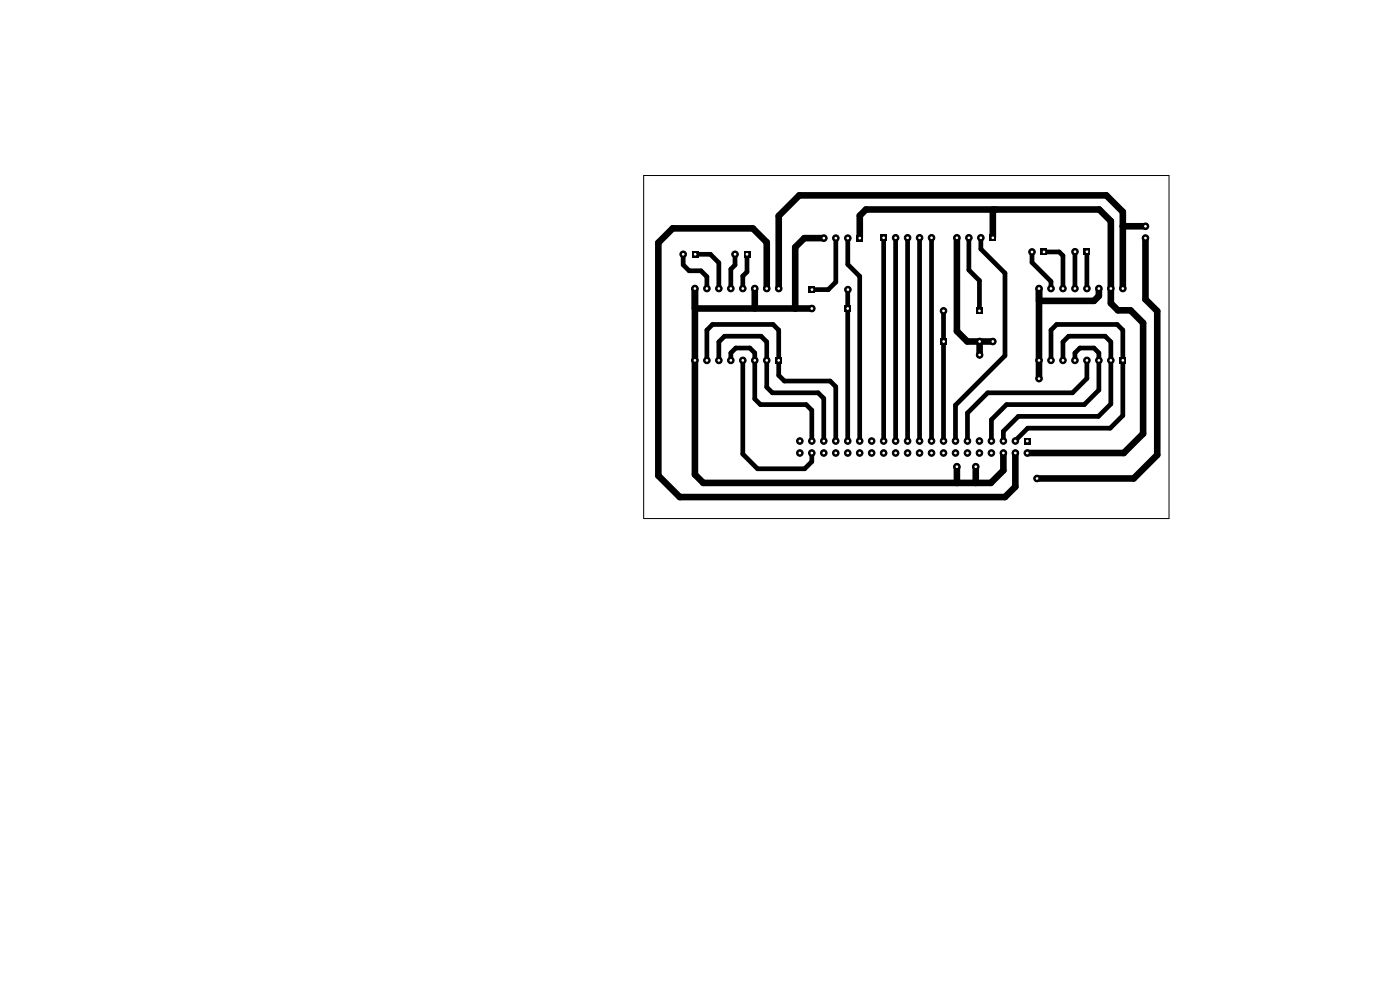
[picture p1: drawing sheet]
<svg xmlns="http://www.w3.org/2000/svg" width="297mm" height="210mm" viewBox="0 0 297 210" stroke-linecap="round" stroke-linejoin="round" font-family="sans-serif">
<g fill="#000">
<path d="M146.8 53.2h1.4v1.4h-1.4zM157.8 53.2h1.4v1.4h-1.4zM181.7 49.8h1.4v1.4h-1.4zM186.8 49.7h1.4v1.4h-1.4zM209.9 49.7h1.4v1.4h-1.4zM220.8 52.7h1.4v1.4h-1.4zM229.9 52.7h1.4v1.4h-1.4zM164.5 75.7h1.4v1.4h-1.4zM171.6 60.7h1.4v1.4h-1.4zM179.1 64.7h1.4v1.4h-1.4zM199.5 71.7h1.4v1.4h-1.4zM207.1 65.2h1.4v1.4h-1.4z"/>
<path d="M237.5 75.7h1.4v1.4h-1.4zM217.2 92.9h1.4v1.4h-1.4z"/>
</g>
<g fill="#000" stroke="#000" stroke-width=".21">
<circle cx="144.9" cy="53.9" r=".7"/>
<circle cx="155.9" cy="53.9" r=".7"/>
<circle cx="174.8" cy="50.5" r=".7"/>
<circle cx="177.3" cy="50.5" r=".7"/>
<circle cx="179.9" cy="50.5" r=".7"/>
<circle cx="190" cy="50.4" r=".7"/>
<circle cx="192.5" cy="50.4" r=".7"/>
<circle cx="195.1" cy="50.4" r=".7"/>
<circle cx="197.6" cy="50.4" r=".7"/>
<circle cx="203" cy="50.4" r=".7"/>
<circle cx="205.5" cy="50.4" r=".7"/>
<circle cx="208.1" cy="50.4" r=".7"/>
<circle cx="218.9" cy="53.4" r=".7"/>
<circle cx="228.1" cy="53.4" r=".7"/>
<circle cx="243" cy="48" r=".7"/>
<circle cx="243" cy="50.5" r=".7"/>
<circle cx="147.4" cy="76.4" r=".7"/>
<circle cx="147.4" cy="61.2" r=".7"/>
<circle cx="150" cy="76.4" r=".7"/>
<circle cx="150" cy="61.2" r=".7"/>
<circle cx="152.5" cy="76.4" r=".7"/>
<circle cx="152.5" cy="61.2" r=".7"/>
<circle cx="155" cy="76.4" r=".7"/>
<circle cx="155" cy="61.2" r=".7"/>
<circle cx="157.6" cy="61.2" r=".7"/>
<circle cx="157.6" cy="76.4" r=".7"/>
<circle cx="160.1" cy="61.2" r=".7"/>
<circle cx="160.1" cy="76.4" r=".7"/>
<circle cx="162.7" cy="76.4" r=".7"/>
<circle cx="162.7" cy="61.2" r=".7"/>
<circle cx="165.2" cy="61.2" r=".7"/>
<circle cx="172.2" cy="65.4" r=".7"/>
<circle cx="179.9" cy="61.4" r=".7"/>
<circle cx="200.2" cy="65.9" r=".7"/>
<circle cx="207.8" cy="75.3" r=".7"/>
<circle cx="207.8" cy="72.4" r=".7"/>
<circle cx="210.6" cy="72.4" r=".7"/>
<circle cx="220.4" cy="76.4" r=".7"/>
<circle cx="220.4" cy="61.2" r=".7"/>
<circle cx="223" cy="76.4" r=".7"/>
<circle cx="223" cy="61.2" r=".7"/>
<circle cx="225.5" cy="76.4" r=".7"/>
<circle cx="225.5" cy="61.2" r=".7"/>
<circle cx="228" cy="76.4" r=".7"/>
<circle cx="228" cy="61.2" r=".7"/>
<circle cx="230.6" cy="76.4" r=".7"/>
<circle cx="230.6" cy="61.2" r=".7"/>
<circle cx="233.1" cy="61.2" r=".7"/>
<circle cx="233.1" cy="76.4" r=".7"/>
<circle cx="235.7" cy="76.4" r=".7"/>
<circle cx="235.7" cy="61.2" r=".7"/>
<circle cx="238.2" cy="61.2" r=".7"/>
<circle cx="169.7" cy="93.6" r=".7"/>
<circle cx="169.7" cy="96.1" r=".7"/>
<circle cx="172.2" cy="96.1" r=".7"/>
<circle cx="172.2" cy="93.6" r=".7"/>
<circle cx="174.8" cy="93.6" r=".7"/>
<circle cx="174.8" cy="96.1" r=".7"/>
<circle cx="177.3" cy="93.6" r=".7"/>
<circle cx="177.3" cy="96.1" r=".7"/>
<circle cx="179.8" cy="93.6" r=".7"/>
<circle cx="179.8" cy="96.1" r=".7"/>
<circle cx="182.4" cy="93.6" r=".7"/>
<circle cx="182.4" cy="96.1" r=".7"/>
<circle cx="184.9" cy="93.6" r=".7"/>
<circle cx="184.9" cy="96.1" r=".7"/>
<circle cx="187.5" cy="96.1" r=".7"/>
<circle cx="187.5" cy="93.6" r=".7"/>
<circle cx="190" cy="93.6" r=".7"/>
<circle cx="190" cy="96.1" r=".7"/>
<circle cx="192.5" cy="96.1" r=".7"/>
<circle cx="192.5" cy="93.6" r=".7"/>
<circle cx="195.1" cy="93.6" r=".7"/>
<circle cx="195.1" cy="96.1" r=".7"/>
<circle cx="197.6" cy="96.1" r=".7"/>
<circle cx="197.6" cy="93.6" r=".7"/>
<circle cx="200.2" cy="96.1" r=".7"/>
<circle cx="200.2" cy="93.6" r=".7"/>
<circle cx="202.7" cy="96.1" r=".7"/>
<circle cx="202.7" cy="93.6" r=".7"/>
<circle cx="203" cy="99" r=".7"/>
<circle cx="205.2" cy="93.6" r=".7"/>
<circle cx="205.2" cy="96.1" r=".7"/>
<circle cx="207" cy="99" r=".7"/>
<circle cx="207.8" cy="93.6" r=".7"/>
<circle cx="207.8" cy="96.1" r=".7"/>
<circle cx="210.3" cy="93.6" r=".7"/>
<circle cx="210.3" cy="96.1" r=".7"/>
<circle cx="212.9" cy="96.1" r=".7"/>
<circle cx="212.9" cy="93.6" r=".7"/>
<circle cx="215.4" cy="93.6" r=".7"/>
<circle cx="215.4" cy="96.1" r=".7"/>
<circle cx="217.9" cy="96.1" r=".7"/>
<circle cx="220.4" cy="80.3" r=".7"/>
<circle cx="220" cy="101.5" r=".7"/>
</g>
<g fill="none" stroke="#000" stroke-width="1.4">
<path d="M174.8 50.5h-4.2l-1.9 1.9v13M182.4 50.5v-4.8l1.3-1.3h49.5l2.5 2.5v17.4l1.5 1.5h2.6l2.7 2.7v23.5l-4.1 4.1h-20.5M203 50.4v19.8l2.2 2.2h5.4M210.6 44.4v6M238.2 48h4.8M243 50.5v13l2.5 2.5v30.5l-5 5h-20.5M147.4 61.2v39.5l1.8 1.7h61l2.7-2.6v-3.7M147.4 65.4h24.8M160.1 61.2v4.2M162.7 61.2v-9.8l-3-3h-17l-3 3.1v49.4l4.5 4.5h69l2.2-2.2v-7.1M165.2 61.2v-15.4l4.4-4.4h65.1l3.5 3.5v16.3M172.2 65.4h.1"/>
<path d="M207.8 75.3h.1M207.8 72.4v2.9M220.4 61.2v19.1M233.1 61.2v1.6l-1 1h-11.7M203 99v3.4M207 99v3.4"/>
</g>
<g fill="none" stroke="#000" stroke-width="1">
<path d="M144.9 53.9v2.3l1.3 1.2h2.5l1.3 1.3v2.5M147.5 53.9h3.2l1.8 1.8v5.5M155.9 53.9v2.3l-.9 .9v4.1M158.5 53.9v3.8l-.9 .9v2.6M177.3 50.5v9.3l-1.6 1.6h-3.4M179.9 50.5v5.6l2.5 2.5v35M187.5 50.4v43.2M190 50.4v43.2M192.5 50.4v43.2M195.1 50.4v43.2M197.6 50.4v43.2M205.5 50.4v6.9l2.3 2.2v6.4"/>
<path d="M208.1 50.4v2.4l5.1 5.1v17.5l-10.5 10.5v7.7M218.9 53.4v2.3l4.1 4v1.5M221.5 53.4h3.2l.8 .8v7M228 53.4v7.8M228.1 53.4h-.1M230.6 53.4v7.8M230.6 53.4h.1M150 76.4v-6.4l1.2-1.2h12.8l1.2 1.2v9.6l1.2 1.2h9.7l1.2 1.2v11.6M152.5 76.4v-3.9l1.2-1.2h7.8l1.2 1.2v9.6l1.2 1.2h9.7l1.2 1.2v9.1M155 76.4v-1.5l1.1-1.1h3l1 1.1v9.7l1.2 1.2h9.7l1.2 1.2v6.6M157.6 76.4v19.9l3.1 3.1h10l1.5-1.5v-1.8M179.8 61.4v32.2"/>
<path d="M200.2 65.9v27.7M223 76.4v-6.4l1.2-1.2h12.8l1.2 1.2v18.2l-2.7 2.6h-17.5l-2.6 2.8M225.5 76.4v-3.9l1.2-1.2h7.8l1.2 1.2v13.2l-2.7 2.6h-17l-3.1 3.2v2.1M228 76.4v-1.5l1.1-1.1h3l1 1.1v7.8l-3.1 3.1h-16.5l-3.2 3.2v4.6M230.6 76.4v3.9l-3.1 3h-18l-4.3 4.3v6"/>
</g>
<path d="M136.5 37.2h111.5v72.8h-111.5z" fill="none" stroke="#000" stroke-width=".21"/>
<g fill="#fff" stroke="#fff" stroke-width=".21">
<circle cx="207.8" cy="75.3" r=".18"/>
<circle cx="210.6" cy="72.4" r=".17"/>
<circle cx="220" cy="101.5" r=".18"/>
<circle cx="207" cy="99" r=".17"/>
<circle cx="220.4" cy="80.3" r=".17"/>
<circle cx="243" cy="50.5" r=".17"/>
<circle cx="203" cy="99" r=".17"/>
<circle cx="243" cy="48" r=".18"/>
<circle cx="210.6" cy="50.4" r=".17"/>
<circle cx="208.1" cy="50.4" r=".17"/>
<circle cx="205.5" cy="50.4" r=".17"/>
<circle cx="203" cy="50.4" r=".17"/>
<circle cx="172.3" cy="61.4" r=".17"/>
<circle cx="179.9" cy="61.4" r=".17"/>
<circle cx="238.2" cy="76.4" r=".18"/>
<circle cx="235.7" cy="76.4" r=".18"/>
<circle cx="233.1" cy="76.4" r=".18"/>
<circle cx="230.6" cy="76.4" r=".18"/>
<circle cx="228" cy="76.4" r=".18"/>
<circle cx="225.5" cy="76.4" r=".18"/>
<circle cx="223" cy="76.4" r=".18"/>
<circle cx="220.4" cy="76.4" r=".18"/>
<circle cx="238.2" cy="61.2" r=".18"/>
<circle cx="235.7" cy="61.2" r=".18"/>
<circle cx="233.1" cy="61.2" r=".18"/>
<circle cx="230.6" cy="61.2" r=".18"/>
<circle cx="228" cy="61.2" r=".18"/>
<circle cx="225.5" cy="61.2" r=".18"/>
<circle cx="223" cy="61.2" r=".18"/>
<circle cx="220.4" cy="61.2" r=".18"/>
<circle cx="207.8" cy="65.9" r=".17"/>
<circle cx="200.2" cy="65.9" r=".17"/>
<circle cx="147.5" cy="53.9" r=".17"/>
<circle cx="144.9" cy="53.9" r=".17"/>
<circle cx="217.9" cy="93.6" r=".17"/>
<circle cx="217.9" cy="96.1" r=".17"/>
<circle cx="215.4" cy="93.6" r=".17"/>
<circle cx="215.4" cy="96.1" r=".17"/>
<circle cx="212.9" cy="93.6" r=".17"/>
<circle cx="212.9" cy="96.1" r=".17"/>
<circle cx="210.3" cy="93.6" r=".17"/>
<circle cx="210.3" cy="96.1" r=".17"/>
<circle cx="207.8" cy="93.6" r=".17"/>
<circle cx="207.8" cy="96.1" r=".17"/>
<circle cx="205.2" cy="93.6" r=".17"/>
<circle cx="205.2" cy="96.1" r=".17"/>
<circle cx="202.7" cy="93.6" r=".17"/>
<circle cx="202.7" cy="96.1" r=".17"/>
<circle cx="200.2" cy="93.6" r=".17"/>
<circle cx="200.2" cy="96.1" r=".17"/>
<circle cx="197.6" cy="93.6" r=".17"/>
<circle cx="197.6" cy="96.1" r=".17"/>
<circle cx="195.1" cy="93.6" r=".17"/>
<circle cx="195.1" cy="96.1" r=".17"/>
<circle cx="192.5" cy="93.6" r=".17"/>
<circle cx="192.5" cy="96.1" r=".17"/>
<circle cx="190" cy="93.6" r=".17"/>
<circle cx="190" cy="96.1" r=".17"/>
<circle cx="187.5" cy="93.6" r=".17"/>
<circle cx="187.5" cy="96.1" r=".17"/>
<circle cx="184.9" cy="93.6" r=".17"/>
<circle cx="184.9" cy="96.1" r=".17"/>
<circle cx="182.4" cy="93.6" r=".17"/>
<circle cx="182.4" cy="96.1" r=".17"/>
<circle cx="179.8" cy="93.6" r=".17"/>
<circle cx="179.8" cy="96.1" r=".17"/>
<circle cx="177.3" cy="93.6" r=".17"/>
<circle cx="177.3" cy="96.1" r=".17"/>
<circle cx="174.8" cy="93.6" r=".17"/>
<circle cx="174.8" cy="96.1" r=".17"/>
<circle cx="172.2" cy="93.6" r=".17"/>
<circle cx="172.2" cy="96.1" r=".17"/>
<circle cx="169.7" cy="93.6" r=".17"/>
<circle cx="169.7" cy="96.1" r=".17"/>
<circle cx="200.2" cy="72.4" r=".17"/>
<circle cx="207.8" cy="72.4" r=".17"/>
<circle cx="158.5" cy="53.9" r=".17"/>
<circle cx="155.9" cy="53.9" r=".17"/>
<circle cx="230.6" cy="53.4" r=".17"/>
<circle cx="228.1" cy="53.4" r=".17"/>
<circle cx="165.2" cy="76.4" r=".18"/>
<circle cx="162.7" cy="76.4" r=".18"/>
<circle cx="160.1" cy="76.4" r=".18"/>
<circle cx="157.6" cy="76.4" r=".18"/>
<circle cx="155" cy="76.4" r=".18"/>
<circle cx="152.5" cy="76.4" r=".18"/>
<circle cx="150" cy="76.4" r=".18"/>
<circle cx="147.4" cy="76.4" r=".18"/>
<circle cx="165.2" cy="61.2" r=".18"/>
<circle cx="162.7" cy="61.2" r=".18"/>
<circle cx="160.1" cy="61.2" r=".18"/>
<circle cx="157.6" cy="61.2" r=".18"/>
<circle cx="155" cy="61.2" r=".18"/>
<circle cx="152.5" cy="61.2" r=".18"/>
<circle cx="150" cy="61.2" r=".18"/>
<circle cx="147.4" cy="61.2" r=".18"/>
<circle cx="187.5" cy="50.4" r=".17"/>
<circle cx="190" cy="50.4" r=".17"/>
<circle cx="192.5" cy="50.4" r=".17"/>
<circle cx="195.1" cy="50.4" r=".17"/>
<circle cx="197.6" cy="50.4" r=".17"/>
<circle cx="179.8" cy="65.4" r=".18"/>
<circle cx="172.2" cy="65.4" r=".18"/>
<circle cx="182.4" cy="50.5" r=".18"/>
<circle cx="179.9" cy="50.5" r=".18"/>
<circle cx="177.3" cy="50.5" r=".18"/>
<circle cx="174.8" cy="50.5" r=".18"/>
<circle cx="221.5" cy="53.4" r=".17"/>
<circle cx="218.9" cy="53.4" r=".17"/>
</g>
</svg>
